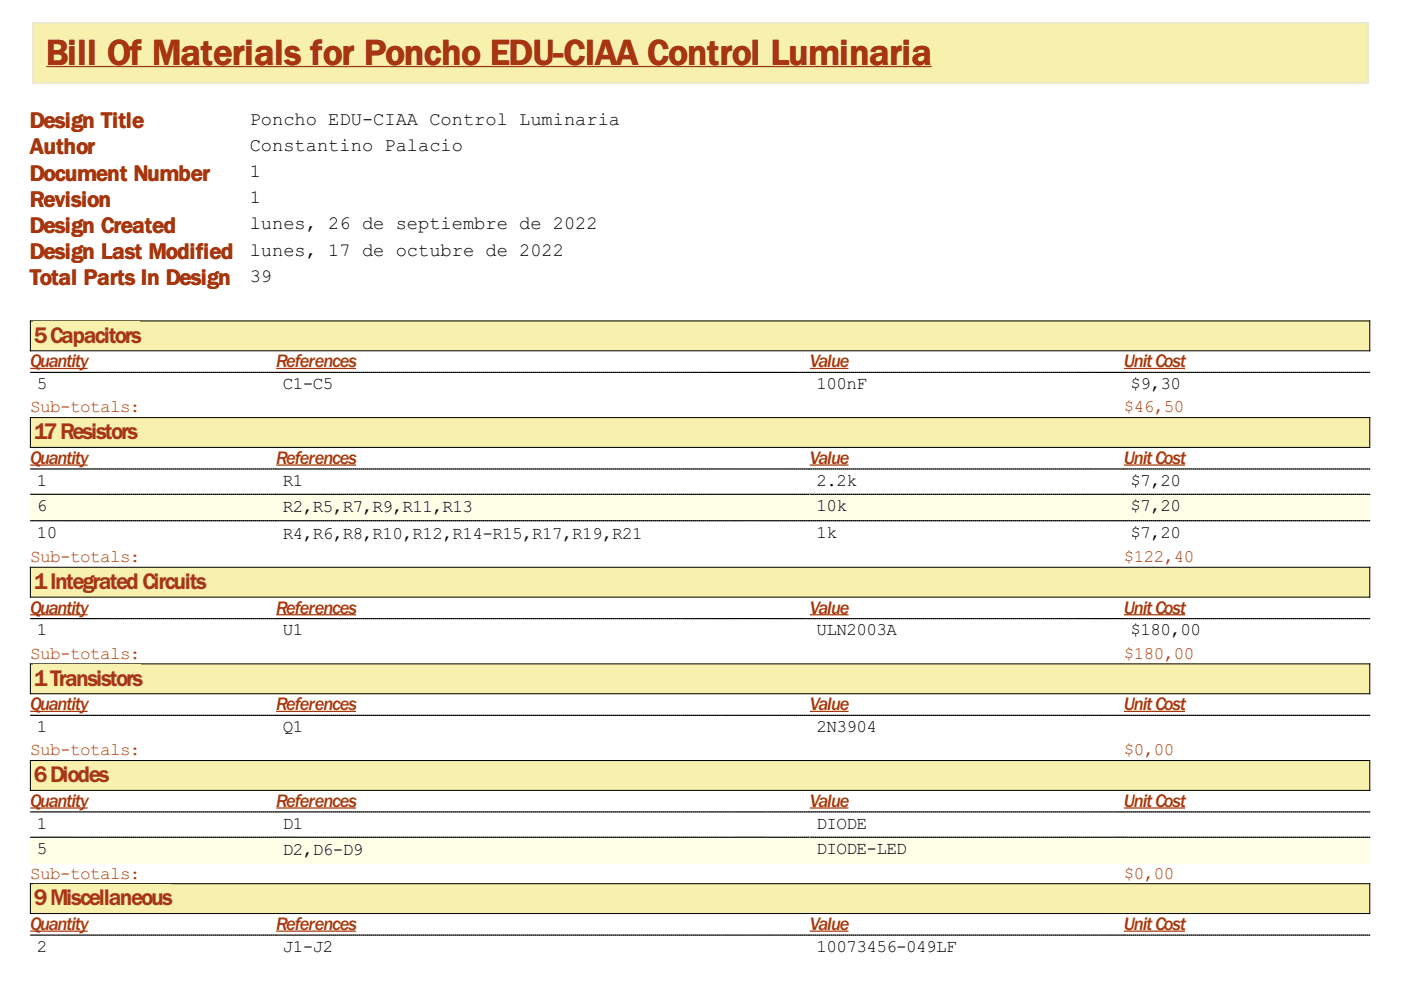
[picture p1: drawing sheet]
<svg xmlns="http://www.w3.org/2000/svg" width="297mm" height="210mm" viewBox="0 0 297 210" stroke-linecap="round" stroke-linejoin="round" font-family="sans-serif">
<defs><g id="words">
<text font-size="9" fill="#a73610" x="9.7" y="13.8">Bill Of Materials for Poncho EDU-CIAA Control Luminaria</text>
<g font-size="5.6" fill="#a73610">
<text x="6.3" y="27.2">Design Title</text>
<text x="6.3" y="32.7">Author</text>
<text x="6.3" y="38.3">Document Number</text>
<text x="6.3" y="43.9">Revision</text>
<text x="6.3" y="49.4">Design Created</text>
<text x="6.3" y="55">Design Last Modified</text>
<text x="6.3" y="60.5">Total Parts In Design</text>
<text x="7.2" y="72.7">5Capacitors</text>
<text x="7.2" y="93.2">17Resistors</text>
<text x="7.2" y="124.9">1IntegratedCircuits</text>
<text x="7.2" y="145.4">1Transistors</text>
<text x="7.2" y="165.9">6Diodes</text>
<text x="7.2" y="192">9Miscellaneous</text>
</g>
<g font-size="4.5">
<text x="53" y="26.4">Poncho EDU-CIAA Control Luminaria</text>
<text x="53" y="32">Constantino Palacio</text>
<text x="53" y="37.5">1</text>
<text x="53" y="43.1">1</text>
<text x="53" y="48.6">lunes, 26 de septiembre de 2022</text>
<text x="53" y="54.2">lunes, 17 de octubre de 2022</text>
<text x="53" y="59.7">39</text>
</g>
<g font-size="4.5" fill="#a73610">
<text x="6.4" y="77.9">Quantity</text>
<text x="58.6" y="77.9">References</text>
<text x="171.7" y="77.9">Value</text>
<text x="238.3" y="77.9">UnitCost</text>
<text x="6.4" y="98.3">Quantity</text>
<text x="58.6" y="98.3">References</text>
<text x="171.7" y="98.3">Value</text>
<text x="238.3" y="98.3">UnitCost</text>
<text x="6.4" y="130.1">Quantity</text>
<text x="58.6" y="130.1">References</text>
<text x="171.7" y="130.1">Value</text>
<text x="238.3" y="130.1">UnitCost</text>
<text x="6.4" y="150.6">Quantity</text>
<text x="58.6" y="150.6">References</text>
<text x="171.7" y="150.6">Value</text>
<text x="238.3" y="150.6">UnitCost</text>
<text x="6.4" y="171.1">Quantity</text>
<text x="58.6" y="171.1">References</text>
<text x="171.7" y="171.1">Value</text>
<text x="238.3" y="171.1">UnitCost</text>
<text x="6.4" y="197.2">Quantity</text>
<text x="58.6" y="197.2">References</text>
<text x="171.7" y="197.2">Value</text>
<text x="238.3" y="197.2">UnitCost</text>
</g>
<g font-size="4.2">
<text x="7.8" y="82.5">5</text>
<text x="60" y="82.5">C1-C5</text>
<text x="173.1" y="82.5">100nF</text>
<text x="239.7" y="82.5">$9,30</text>
<text x="7.8" y="103">1</text>
<text x="60" y="103">R1</text>
<text x="173.1" y="103">2.2k</text>
<text x="239.7" y="103">$7,20</text>
<text x="7.8" y="108.4">6</text>
<text x="7.8" y="114">10</text>
<text x="60" y="108.6">R2,R5,R7,R9,R11,R13</text>
<text x="173.1" y="108.4">10k</text>
<text x="173.1" y="114">1k</text>
<text x="239.7" y="108.4">$7,20</text>
<text x="239.7" y="114">$7,20</text>
<text x="60" y="114.2">R4,R6,R8,R10,R12,R14-R15,R17,R19,R21</text>
<text x="7.8" y="134.7">1</text>
<text x="60" y="134.7">U1</text>
<text x="173.1" y="134.7">ULN2003A</text>
<text x="239.7" y="134.7">$180,00</text>
<text x="7.8" y="155.2">1</text>
<text x="60" y="155.2">Q1</text>
<text x="173.1" y="155.2">2N3904</text>
<text x="7.8" y="175.7">1</text>
<text x="60" y="175.7">D1</text>
<text x="173.1" y="175.7">DIODE</text>
<text x="7.8" y="181.1">5</text>
<text x="60" y="181.3">D2,D6-D9</text>
<text x="173.1" y="181.1">DIODE-LED</text>
<text x="7.8" y="201.8">2</text>
<text x="60" y="201.8">J1-J2</text>
<text x="173.1" y="201.8">10073456-049LF</text>
</g>
<g font-size="4.2" fill="#a73610">
<text x="6.4" y="87.4">Sub-totals:</text>
<text x="238.3" y="87.4">$46,50</text>
<text x="6.4" y="119.2">Sub-totals:</text>
<text x="238.3" y="119.2">$122,40</text>
<text x="6.4" y="139.7">Sub-totals:</text>
<text x="238.3" y="139.7">$180,00</text>
<text x="6.4" y="160.2">Sub-totals:</text>
<text x="238.3" y="160.2">$0,00</text>
<text x="6.4" y="186.3">Sub-totals:</text>
<text x="238.3" y="186.3">$0,00</text>
</g>
</g></defs>
<path d="M6.8 4.7h283.4v13h-283.4z" fill="#f7f1ad"/>
<path d="M7 4.8h283.1v12.8h-283.1z" fill="none" stroke="#e2e2ef" stroke-width=".21"/>
<path d="M9.8 6.9h187.8v9h-187.8z" fill="#f7f1ad"/>
<path d="M9.8 14.1h187.8" fill="none" stroke="#a73610" stroke-width=".26"/>
<path d="M6.4 68h284.1v6.4h-284.1z" fill="#f7f1ad"/>
<path d="M6.4 68h284v6.4h-284z" fill="none" stroke="#000" stroke-width=".21"/>
<path d="M7.1 68.2h22.5v5.6h-22.5z" fill="#f7f1ad"/>
<path d="M6.4 78.1h12.2M58.6 78.1h16.9M171.7 78.1h8.2M238.3 78.1h13" fill="none" stroke="#a73610" stroke-width=".26"/>
<path d="M6.4 78.9h52.1M58.6 78.9h113.1M171.7 78.9h66.6M238.3 78.9h52.1" fill="none" stroke="#000" stroke-width=".21" stroke-dasharray=".3 .1"/>
<path d="M6.4 88.5h284.1v6.4h-284.1z" fill="#f7f1ad"/>
<path d="M6.4 88.5h284v6.4h-284z" fill="none" stroke="#000" stroke-width=".21"/>
<path d="M7.1 88.9h21.7v5.5h-21.7z" fill="#f7f1ad"/>
<path d="M6.4 98.6h12.2M58.6 98.6h16.9M171.7 98.6h8.2M238.3 98.6h13" fill="none" stroke="#a73610" stroke-width=".26"/>
<path d="M6.4 99.4h52.1M58.6 99.4h113.1M171.7 99.4h66.6M238.3 99.4h52.1" fill="none" stroke="#000" stroke-width=".21" stroke-dasharray=".3 .1"/>
<path d="M6.4 104.8h52.2v5.6h-52.2z" fill="#feffe6"/>
<path d="M6.4 104.8h52.1" fill="none" stroke="#000" stroke-width=".21" stroke-dasharray=".3 .1"/>
<g fill="#feffe6">
<path d="M7.7 105h2.1v4.2h-2.1z"/>
<path d="M58.6 104.8h113.1v5.6h-113.1z"/>
</g>
<path d="M58.6 104.8h113.1" fill="none" stroke="#000" stroke-width=".21" stroke-dasharray=".3 .1"/>
<g fill="#feffe6">
<path d="M59.8 105h40.2v4.5h-40.2z"/>
<path d="M171.7 104.8h66.6v5.6h-66.6z"/>
</g>
<path d="M171.7 104.8h66.6" fill="none" stroke="#000" stroke-width=".21" stroke-dasharray=".3 .1"/>
<g fill="#feffe6">
<path d="M173 105h6.3v4.2h-6.3z"/>
<path d="M238.3 104.8h52.2v5.6h-52.2z"/>
</g>
<path d="M238.3 104.8h52.1" fill="none" stroke="#000" stroke-width=".21" stroke-dasharray=".3 .1"/>
<path d="M239.6 105h10.6v4.2h-10.6z" fill="#feffe6"/>
<path d="M6.4 110.4h52.1M58.6 110.4h113.1M171.7 110.4h66.6M238.3 110.4h52.1" fill="none" stroke="#000" stroke-width=".21" stroke-dasharray=".3 .1"/>
<path d="M6.4 120.2h284.1v6.4h-284.1z" fill="#f7f1ad"/>
<path d="M6.4 120.3h284v6.3h-284z" fill="none" stroke="#000" stroke-width=".21"/>
<path d="M7.1 120.6h36.3v5.6h-36.3z" fill="#f7f1ad"/>
<path d="M6.4 130.3h12.2M58.6 130.3h16.9M171.7 130.3h8.2M238.3 130.3h13" fill="none" stroke="#a73610" stroke-width=".26"/>
<path d="M6.4 131.2h52.1M58.6 131.2h113.1M171.7 131.2h66.6M238.3 131.2h52.1" fill="none" stroke="#000" stroke-width=".21" stroke-dasharray=".3 .1"/>
<path d="M6.4 140.7h284.1v6.4h-284.1z" fill="#f7f1ad"/>
<path d="M6.4 140.8h284v6.3h-284z" fill="none" stroke="#000" stroke-width=".21"/>
<path d="M7.1 141h22.8v5.5h-22.8z" fill="#f7f1ad"/>
<path d="M6.4 150.8h12.2M58.6 150.8h16.9M171.7 150.8h8.2M238.3 150.8h13" fill="none" stroke="#a73610" stroke-width=".26"/>
<path d="M6.4 151.7h52.1M58.6 151.7h113.1M171.7 151.7h66.6M238.3 151.7h52.1" fill="none" stroke="#000" stroke-width=".21" stroke-dasharray=".3 .1"/>
<path d="M6.4 161.2h284.1v6.4h-284.1z" fill="#f7f1ad"/>
<path d="M6.4 161.3h284v6.3h-284z" fill="none" stroke="#000" stroke-width=".21"/>
<path d="M7.1 161.6h15.6v5.5h-15.6z" fill="#f7f1ad"/>
<path d="M6.4 171.3h12.2M58.6 171.3h16.9M171.7 171.3h8.2M238.3 171.3h13" fill="none" stroke="#a73610" stroke-width=".26"/>
<path d="M6.4 172.1h52.1M58.6 172.1h113.1M171.7 172.1h66.6M238.3 172.1h52.1" fill="none" stroke="#000" stroke-width=".21" stroke-dasharray=".3 .1"/>
<path d="M6.4 177.5h52.2v5.6h-52.2z" fill="#feffe6"/>
<path d="M6.4 177.5h52.1" fill="none" stroke="#000" stroke-width=".21" stroke-dasharray=".3 .1"/>
<g fill="#feffe6">
<path d="M7.7 177.7h2.1v4.3h-2.1z"/>
<path d="M58.6 177.5h113.1v5.6h-113.1z"/>
</g>
<path d="M58.6 177.5h113.1" fill="none" stroke="#000" stroke-width=".21" stroke-dasharray=".3 .1"/>
<g fill="#feffe6">
<path d="M59.8 177.7h16.9v4.5h-16.9z"/>
<path d="M171.7 177.5h66.6v5.6h-66.6z"/>
</g>
<path d="M171.7 177.5h66.6" fill="none" stroke="#000" stroke-width=".21" stroke-dasharray=".3 .1"/>
<g fill="#feffe6">
<path d="M173 177.7h19v4.3h-19z"/>
<path d="M238.3 177.5h52.2v5.6h-52.2z"/>
</g>
<path d="M238.3 177.5h52.1" fill="none" stroke="#000" stroke-width=".21" stroke-dasharray=".3 .1"/>
<path d="M6.4 187.3h284.1v6.4h-284.1z" fill="#f7f1ad"/>
<path d="M6.4 187.4h284v6.3h-284z" fill="none" stroke="#000" stroke-width=".21"/>
<path d="M7.1 187.5h29.1v5.6h-29.1z" fill="#f7f1ad"/>
<path d="M6.4 197.4h12.2M58.6 197.4h16.9M171.7 197.4h8.2M238.3 197.4h13" fill="none" stroke="#a73610" stroke-width=".26"/>
<path d="M6.4 198.3h52.1M58.6 198.3h113.1M171.7 198.3h66.6M238.3 198.3h52.1" fill="none" stroke="#000" stroke-width=".21" stroke-dasharray=".3 .1"/>
<use href="#words"/>
</svg>
